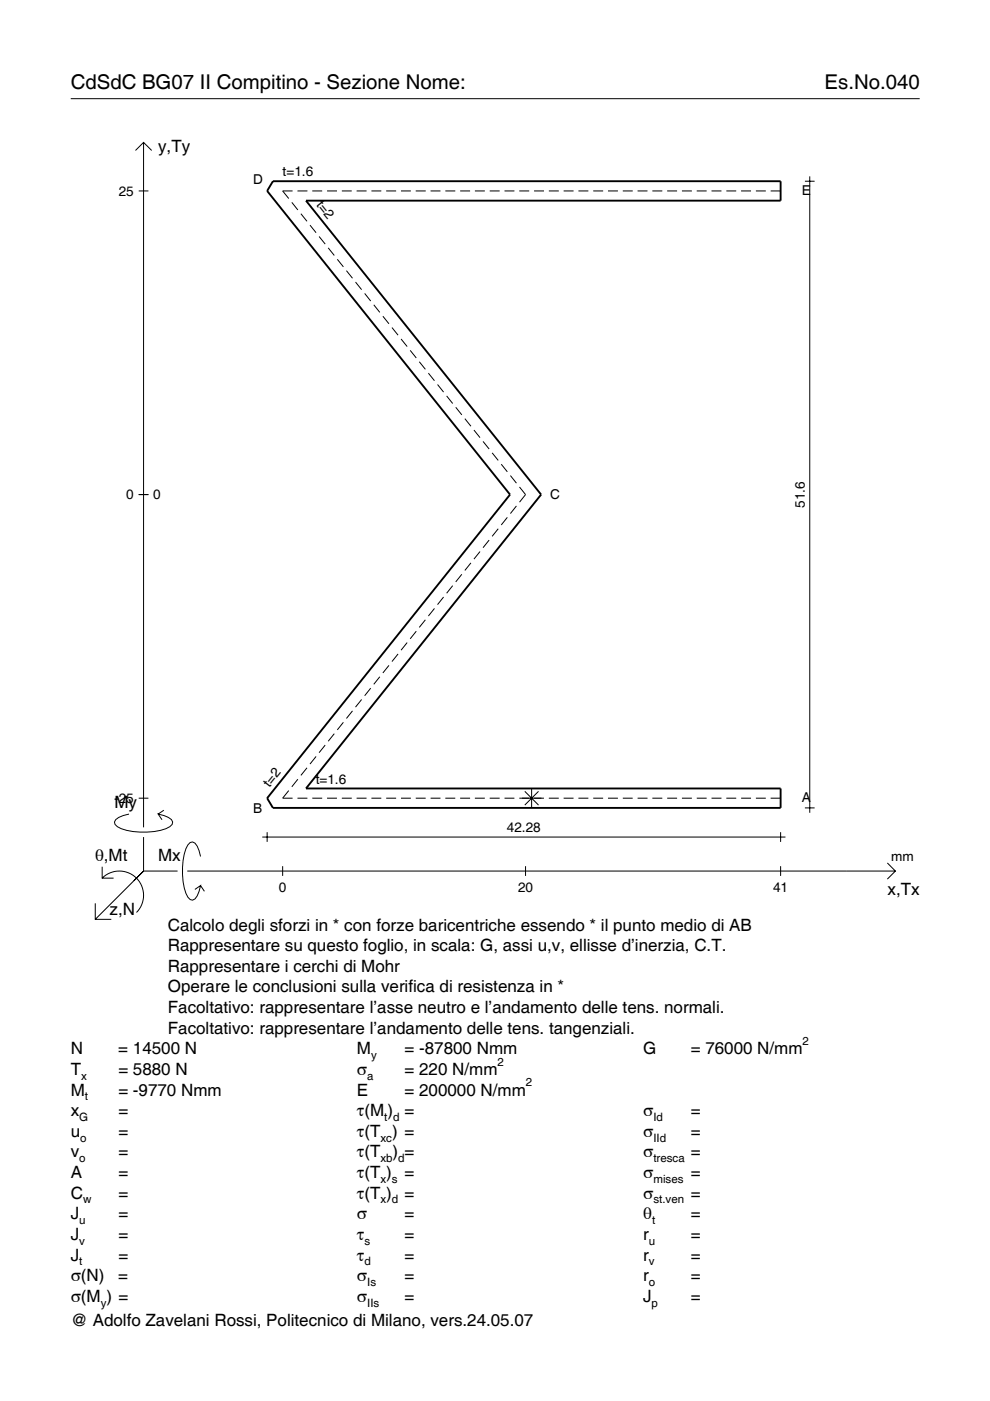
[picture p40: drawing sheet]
<svg xmlns="http://www.w3.org/2000/svg" width="210mm" height="297mm" viewBox="0 0 210 297" stroke-linecap="round" stroke-linejoin="round" font-family="sans-serif">
<defs><g id="words">
<g font-size="4.3">
<text x="15" y="18.9">CdSdC BG07 II Compitino - Sezione Nome:</text>
<text x="174.8" y="18.9">Es.No.040</text>
</g>
<g font-size="3.6">
<text x="33.5" y="32.3">y,Ty</text>
<text x="24.3" y="171.3">My</text>
<text x="20.1" y="182.6">θ,Mt</text>
<text x="33.5" y="182.6">Mx</text>
<text x="188.2" y="189.8">x,Tx</text>
<text x="23.2" y="193.9">z,N</text>
<text x="35.6" y="197.3">Calcolo degli sforzi in * con forze baricentriche essendo * il punto medio di AB</text>
<text x="35.6" y="201.7">Rappresentare su questo foglio, in scala: G, assi u,v, ellisse d’inerzia, C.T.</text>
<text x="35.6" y="206">Rappresentare i cerchi di Mohr</text>
<text x="35.6" y="210.4">Operare le conclusioni sulla verifica di resistenza in *</text>
<text x="35.6" y="214.8">Facoltativo: rappresentare l’asse neutro e l’andamento delle tens. normali.</text>
<text x="35.6" y="219.2">Facoltativo: rappresentare l’andamento delle tens. tangenziali.</text>
<text x="15" y="223.5">N</text>
<text x="15" y="227.9">T</text>
<text x="25.1" y="223.5">= 14500 N</text>
<text x="25.1" y="227.9">= 5880 N</text>
<text x="75.7" y="227.9">σ</text>
<text x="75.7" y="223.5">M</text>
<text x="85.8" y="223.5">= -87800 Nmm</text>
<text x="85.8" y="227.9">= 220 N/mm</text>
<text x="136.4" y="223.5">G</text>
<text x="146.5" y="223.5">= 76000 N/mm</text>
<text x="15" y="232.3">M</text>
<text x="25.1" y="232.3">= -9770 Nmm</text>
<text x="75.7" y="232.3">E</text>
<text x="85.8" y="232.3">= 200000 N/mm</text>
<text x="15" y="236.7">x</text>
<text x="25.1" y="236.7">=</text>
<text x="75.7" y="236.7">τ(M ) =</text>
<text x="136.4" y="236.7">σ</text>
<text x="146.5" y="236.7">=</text>
<text x="15" y="241">u</text>
<text x="15" y="245.4">v</text>
<text x="25.1" y="241">=</text>
<text x="25.1" y="245.4">=</text>
<text x="75.7" y="241">τ(T ) =</text>
<text x="75.7" y="245.4">τ(T</text>
<text x="83.3" y="245.4">) =</text>
<text x="136.4" y="241">σ</text>
<text x="136.4" y="245.4">σ</text>
<text x="146.5" y="241">=</text>
<text x="146.5" y="245.4">=</text>
<text x="15" y="249.8">A</text>
<text x="25.1" y="249.8">=</text>
<text x="75.7" y="249.8">τ(T )</text>
<text x="85.8" y="249.8">=</text>
<text x="136.4" y="249.8">σ</text>
<text x="146.5" y="249.8">=</text>
<text x="15" y="254.2">C</text>
<text x="25.1" y="254.2">=</text>
<text x="75.7" y="254.2">τ(T )</text>
<text x="85.8" y="254.2">=</text>
<text x="136.4" y="254.2">σ</text>
<text x="146.5" y="254.2">=</text>
<text x="15" y="258.5">J</text>
<text x="15" y="262.9">J</text>
<text x="25.1" y="258.5">=</text>
<text x="25.1" y="262.9">=</text>
<text x="75.7" y="258.5">σ</text>
<text x="75.7" y="262.9">τ</text>
<text x="85.8" y="258.5">=</text>
<text x="85.8" y="262.9">=</text>
<text x="136.4" y="258.5">θ</text>
<text x="136.4" y="262.9">r</text>
<text x="146.5" y="258.5">=</text>
<text x="146.5" y="262.9">=</text>
<text x="15" y="267.3">J</text>
<text x="25.1" y="267.3">=</text>
<text x="75.7" y="267.3">τ</text>
<text x="85.8" y="267.3">=</text>
<text x="136.4" y="267.3">r</text>
<text x="146.5" y="267.3">=</text>
<text x="15" y="271.7">σ(N)</text>
<text x="25.1" y="271.7">=</text>
<text x="75.7" y="271.7">σ</text>
<text x="85.8" y="271.7">=</text>
<text x="136.4" y="271.7">r</text>
<text x="146.5" y="271.7">=</text>
<text x="15" y="276">σ(M ) =</text>
<text x="15" y="281.2">@ Adolfo Zavelani Rossi, Politecnico di Milano, vers.24.05.07</text>
<text x="75.7" y="276">σ</text>
<text x="85.8" y="276">=</text>
<text x="136.4" y="276">J</text>
<text x="146.5" y="276">=</text>
</g>
<g font-size="2.9">
<text x="25.2" y="41.5">25</text>
<text x="53.7" y="39.1">D</text>
<text x="59.9" y="37.4">t=1.6</text>
<text x="170" y="41.4">E</text>
<text x="67" y="43.5" transform="rotate(51 67 43.5)">t=2</text>
<text x="26.8" y="105.9">0</text>
<text x="32.5" y="105.9">0</text>
<text x="116.7" y="105.8">C</text>
<text x="170.7" y="107.7" transform="rotate(-90 170.7 107.7)">51.6</text>
<text x="57.1" y="167" transform="rotate(-51 57.1 167)">t=2</text>
<text x="66.9" y="166.1">t=1.6</text>
<text x="24.2" y="170.2">-25</text>
<text x="53.7" y="172.4">B</text>
<text x="170" y="170.1">A</text>
<text x="107.5" y="176.4">42.28</text>
<text x="189" y="182.6">mm</text>
<text x="59.1" y="189.1">0</text>
<text x="109.8" y="189.1">20</text>
<text x="163.9" y="189.1">41</text>
</g>
<g font-size="2.4">
<text x="170.2" y="221.5">2</text>
<text x="78.7" y="224.5">y</text>
<text x="105.5" y="225.9">2</text>
<text x="17.2" y="228.9">x</text>
<text x="18" y="233.3">t</text>
<text x="77.9" y="228.9">a</text>
<text x="111.5" y="230.3">2</text>
<text x="16.8" y="237.7">G</text>
<text x="81.5" y="237.7">t d</text>
<text x="138.5" y="237.7">Id</text>
<text x="17" y="242">o</text>
<text x="80.7" y="242">xc</text>
<text x="138.5" y="242">IId</text>
<text x="16.8" y="246.4">o</text>
<text x="80.7" y="246.4">xb d</text>
<text x="80.7" y="250.8">x s</text>
<text x="138.5" y="246.4">tresca</text>
<text x="138.5" y="250.8">mises</text>
<text x="17.6" y="255.2">w</text>
<text x="80.7" y="255.2">x d</text>
<text x="138.5" y="255.2">st.ven</text>
<text x="16.8" y="259.5">u</text>
<text x="16.8" y="263.9">v</text>
<text x="77.3" y="263.9">s</text>
<text x="137.6" y="263.9">u</text>
<text x="138.2" y="259.5">t</text>
<text x="16.8" y="268.3">t</text>
<text x="77.3" y="268.3">d</text>
<text x="137.6" y="268.3">v</text>
<text x="77.9" y="272.7">Is</text>
<text x="137.6" y="272.7">o</text>
<text x="21.4" y="277">y</text>
<text x="77.9" y="277">IIs</text>
<text x="138.2" y="277">p</text>
</g>
</g></defs>
<g fill="none" stroke="#000" stroke-width=".21">
<path d="M15 20.9h180M28.7 31.9l1.7-1.7 1.8 1.7M30.4 30.2v145.2M170.7 38.4h2M171.7 37.4v134.9M29.4 40.5h2.1M61.9 42.9l1.2 1.6M62 40.5h-2.1l1.3 1.6M63.1 40.5h2.1M63.8 45.3l1.3 1.6M65.7 47.7l1.3 1.6M66.2 40.5h2.1"/>
<path d="M67.7 50.1l1.2 1.7M69.3 40.5h2.1M69.6 52.6l1.3 1.6M71.5 55l1.3 1.6M72.5 40.5h2.1M73.4 57.4l1.3 1.6M75.4 59.8l1.3 1.6M75.6 40.5h2.1M78.7 40.5h2.1M81.9 40.5h2.1M85 40.5h2.1M88.1 40.5h2.2"/>
<path d="M91.3 40.5h2.1M94.4 40.5h2.1M97.6 40.5h2.1M100.7 40.5h2.1M103.8 40.5h2.1M107 40.5h2.1M110.1 40.5h2.1M113.2 40.5h2.1M116.4 40.5h2.1M119.5 40.5h2.1M122.6 40.5h2.1M125.8 40.5h2.1"/>
<path d="M128.9 40.5h2.1M132 40.5h2.1M135.2 40.5h2.1M138.3 40.5h2.1M141.5 40.5h2.1M144.6 40.5h2.1M147.7 40.5h2.1M150.9 40.5h2.1M154 40.5h2.1M157.1 40.5h2.1M160.3 40.5h2.1M163.4 40.5h2.1"/>
<path d="M77.3 62.2l1.3 1.6M79.2 64.6l1.3 1.6M81.2 67l1.3 1.7M83.1 69.5l1.3 1.6M85 71.9l1.3 1.6M87 74.3l1.3 1.6M88.9 76.7l1.3 1.6M90.8 79.1l1.3 1.6M92.8 81.5l1.2 1.6M94.7 83.9l1.3 1.7M96.6 86.4l1.3 1.6M98.6 88.8l1.2 1.6"/>
<path d="M100.5 91.2l1.3 1.6M102.4 93.6l1.3 1.6M104.3 96l1.3 1.6M106.3 98.4l1.3 1.6M29.4 104.9h2.1M99.8 119.3l-1.2 1.7M101.8 116.9l-1.3 1.6M103.7 114.5l-1.3 1.6M105.6 112.1l-1.3 1.6M107.6 109.7l-1.3 1.6M108.2 100.8l1.3 1.6M109.5 107.3l-1.3 1.6"/>
<path d="M110.1 103.3l1.3 1.6-1.3 1.6M84.4 138.7l-1.3 1.6M86.3 136.2l-1.3 1.7M88.3 133.8l-1.3 1.6M90.2 131.4l-1.3 1.6M92.1 129l-1.3 1.6M94 126.6l-1.2 1.6M96 124.2l-1.3 1.6M97.9 121.8l-1.3 1.6M68.9 158l-1.2 1.6M70.9 155.6l-1.3 1.6M72.8 153.1l-1.3 1.7"/>
<path d="M74.7 150.7l-1.3 1.6M76.7 148.3l-1.3 1.6M78.6 145.9l-1.3 1.6M80.5 143.5l-1.3 1.6M82.5 141.1l-1.3 1.6M27.3 172.6a3.6 3.6 0 0 0-3 1.7l.1 .5a5.7 5.7 0 0 0 3.8 1.5 13.3 13.3 0 0 0 7.8-1l.5-.5 .1-.5a3.6 3.6 0 0 0-3.1-1.7l.8 1.2M29.4 169.2h2.1M30.4 177.5v7.2M34.7 171.8l-1.2 .8M55.6 177.5h110.9M56.6 176.4v2.1M61.2 167.6l-1.3 1.6h2.1"/>
<path d="M63.1 169.2h2.1M63.1 165.2l-1.2 1.6M65.1 162.8l-1.3 1.6M66.2 169.2h2.1M67 160.4l-1.3 1.6M69.3 169.2h2.1M72.5 169.2h2.1M75.6 169.2h2.1M78.7 169.2h2.1M81.9 169.2h2.1M85 169.2h2.1M88.1 169.2h2.2"/>
<path d="M91.3 169.2h2.1M94.4 169.2h2.1M97.6 169.2h2.1M100.7 169.2h2.1M103.8 169.2h2.1M107 169.2h2.1M110.1 169.2h5.2M111.3 167.8l2.9 2.9M112.7 167.2v4.1M114.2 167.8l-2.9 2.9M116.4 169.2h2.1M119.5 169.2h2.1"/>
<path d="M122.6 169.2h2.1M125.8 169.2h2.1M128.9 169.2h2.1M132 169.2h2.1M135.2 169.2h2.1M138.3 169.2h2.1M141.5 169.2h2.1M144.6 169.2h2.1M147.7 169.2h2.1M150.9 169.2h2.1M154 169.2h2.1M157.1 169.2h2.1"/>
<path d="M160.3 169.2h2.1M163.4 169.2h2.1M165.5 176.4v2.1M170.7 171.3h2M20.2 191.5v3.4h3.4M21.7 186.2a5.1 5.1 0 0 1 7.2 0 5.1 5.1 0 0 1 0 7.3M21.7 183.8v2.4h2.4M30.4 184.7l-10.2 10.2M30.4 184.7l-2 2M30.4 184.7h7.2M39.7 184.7h150.1M42.5 181.6a3.6 3.6 0 0 0-1.7-3.1l-.5 .1a5.7 5.7 0 0 0-1.5 3.8 13.3 13.3 0 0 0 1 7.8l.5 .5 .5 .2a3.6 3.6 0 0 0 1.7-3.1l-1.2 .8"/>
<path d="M42.5 187.8l.8 1.2M59.9 183.7v2M111.4 183.7v2M165.5 183.7v2M188.1 183l1.7 1.7-1.7 1.7"/>
</g>
<path d="M57.9 38.4h107.6v4.1h-100.6l49.8 62.4-49.8 62.3h100.6v4.1h-107.6l-1.3-2.1 51.5-64.3-51.5-64.4z" fill="none" stroke="#000" stroke-width=".4"/>
<use href="#words"/>
</svg>
